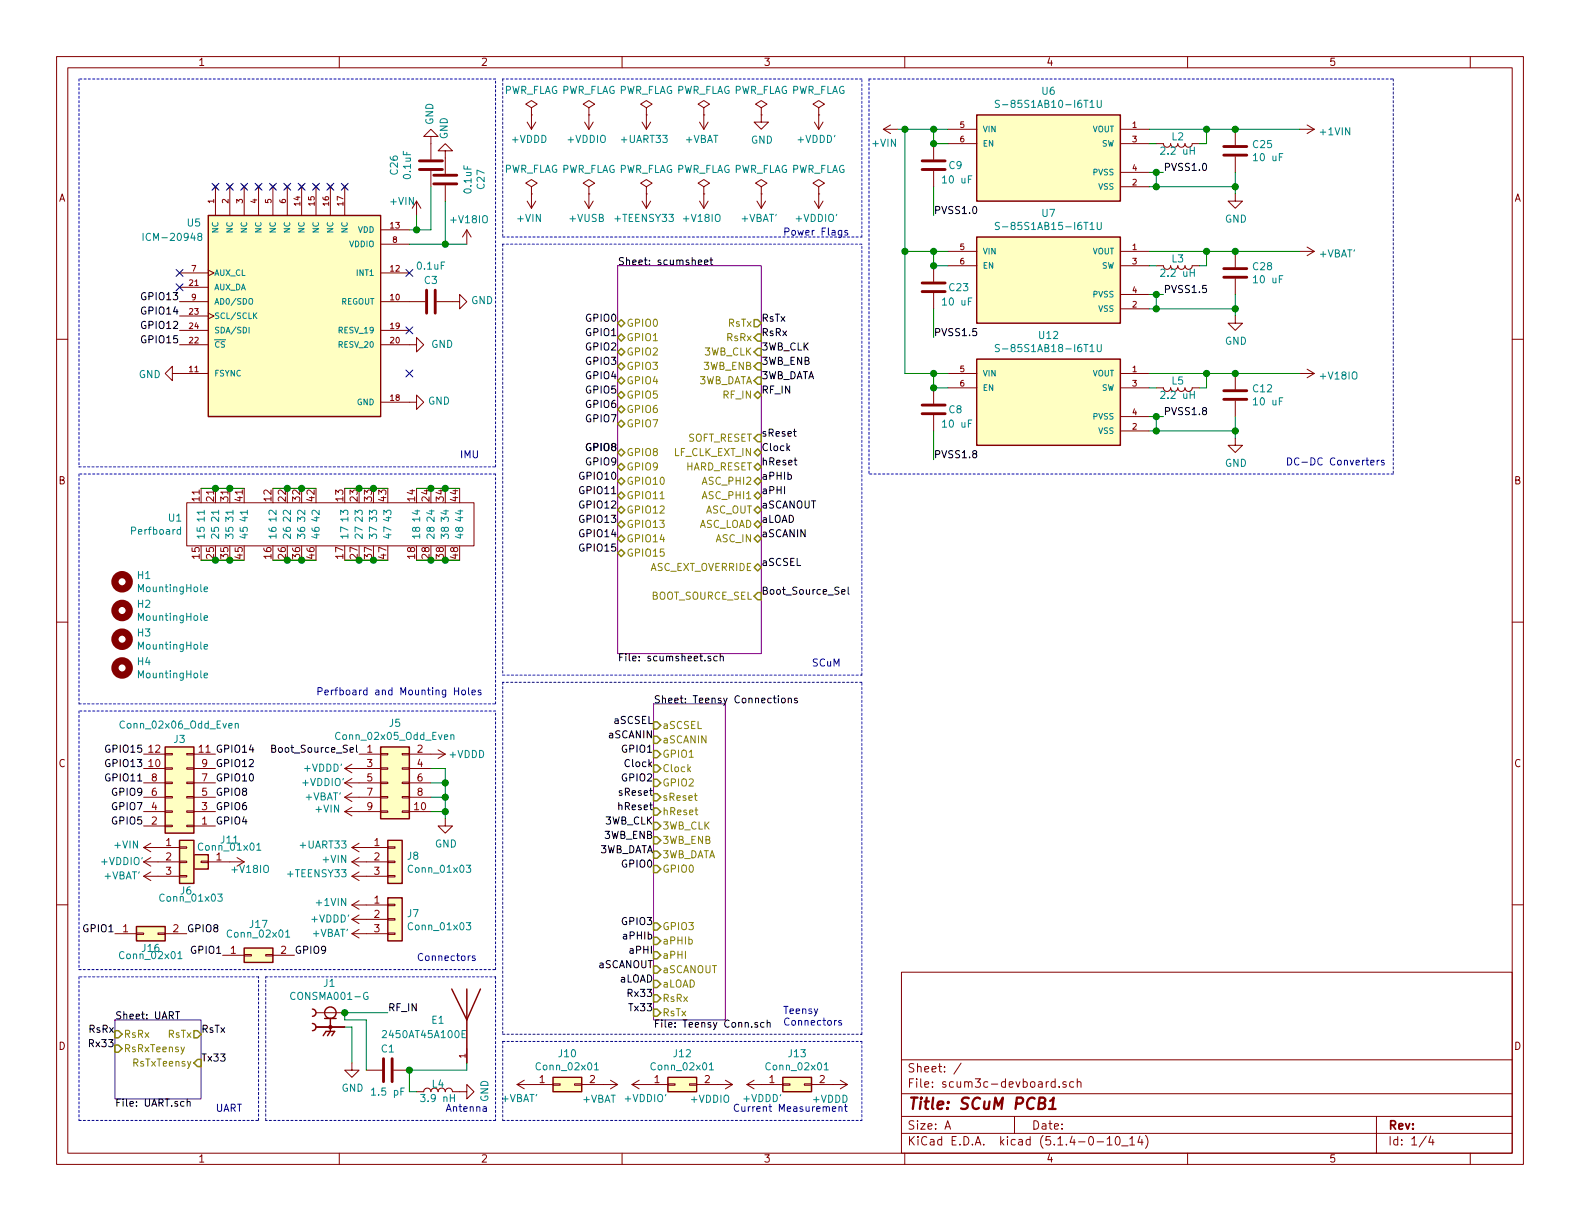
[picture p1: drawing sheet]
<svg xmlns="http://www.w3.org/2000/svg" width="279mm" height="216mm" viewBox="0 0 279 216" stroke-linecap="round" stroke-linejoin="round" font-family="sans-serif">
<defs><g id="words">
<text font-size="2.8" fill="#840000" x="160.4" y="196.2">Title: SCuM PCB1</text>
<g font-size="2.1" fill="#840000">
<text x="160.4" y="189.6">Sheet: /</text>
<text x="160.4" y="192.3">File: scum3c-devboard.sch</text>
<text x="160.4" y="202.5">KiCad E.D.A. kicad (5.1.4-0-10_14)</text>
<text x="160.4" y="199.7">Size: A</text>
<text x="182.4" y="199.7">Date:</text>
<text x="245.4" y="199.7">Rev:</text>
<text x="245.4" y="202.5">Id: 1/4</text>
</g>
<g font-size="1.8" fill="#840000">
<text x="35" y="11.6">1</text>
<text x="85" y="11.6">2</text>
<text x="135" y="11.6">3</text>
<text x="185" y="11.6">4</text>
<text x="235" y="11.6">5</text>
<text x="10.4" y="35.6">A</text>
<text x="267.8" y="35.6">A</text>
<text x="10.4" y="85.6">B</text>
<text x="35.3" y="88.6" transform="rotate(-90 35.3 88.6)">11</text>
<text x="37.8" y="88.6" transform="rotate(-90 37.8 88.6)">21</text>
<text x="40.4" y="88.6" transform="rotate(-90 40.4 88.6)">31</text>
<text x="42.9" y="88.6" transform="rotate(-90 42.9 88.6)">41</text>
<text x="48" y="88.6" transform="rotate(-90 48 88.6)">12</text>
<text x="50.5" y="88.6" transform="rotate(-90 50.5 88.6)">22</text>
<text x="53.1" y="88.6" transform="rotate(-90 53.1 88.6)">32</text>
<text x="55.6" y="88.6" transform="rotate(-90 55.6 88.6)">42</text>
<text x="60.7" y="88.6" transform="rotate(-90 60.7 88.6)">13</text>
<text x="63.2" y="88.6" transform="rotate(-90 63.2 88.6)">23</text>
<text x="65.8" y="88.6" transform="rotate(-90 65.8 88.6)">33</text>
<text x="68.3" y="88.6" transform="rotate(-90 68.3 88.6)">43</text>
<text x="73.4" y="88.6" transform="rotate(-90 73.4 88.6)">14</text>
<text x="75.9" y="88.6" transform="rotate(-90 75.9 88.6)">24</text>
<text x="78.5" y="88.6" transform="rotate(-90 78.5 88.6)">34</text>
<text x="81" y="88.6" transform="rotate(-90 81 88.6)">44</text>
<text x="267.8" y="85.6">B</text>
<text x="35.3" y="98.8" transform="rotate(-90 35.3 98.8)">15</text>
<text x="37.8" y="98.8" transform="rotate(-90 37.8 98.8)">25</text>
<text x="40.4" y="98.8" transform="rotate(-90 40.4 98.8)">35</text>
<text x="42.9" y="98.8" transform="rotate(-90 42.9 98.8)">45</text>
<text x="48" y="98.8" transform="rotate(-90 48 98.8)">16</text>
<text x="50.5" y="98.8" transform="rotate(-90 50.5 98.8)">26</text>
<text x="53.1" y="98.8" transform="rotate(-90 53.1 98.8)">36</text>
<text x="55.6" y="98.8" transform="rotate(-90 55.6 98.8)">46</text>
<text x="60.7" y="98.8" transform="rotate(-90 60.7 98.8)">17</text>
<text x="63.2" y="98.8" transform="rotate(-90 63.2 98.8)">27</text>
<text x="65.8" y="98.8" transform="rotate(-90 65.8 98.8)">37</text>
<text x="68.3" y="98.8" transform="rotate(-90 68.3 98.8)">47</text>
<text x="73.4" y="98.8" transform="rotate(-90 73.4 98.8)">18</text>
<text x="75.9" y="98.8" transform="rotate(-90 75.9 98.8)">28</text>
<text x="78.5" y="98.8" transform="rotate(-90 78.5 98.8)">38</text>
<text x="81" y="98.8" transform="rotate(-90 81 98.8)">48</text>
<text x="10.4" y="135.6">C</text>
<text x="26.3" y="135.6">10</text>
<text x="26.3" y="133.1">12</text>
<text x="35.7" y="135.6">9</text>
<text x="64.9" y="133.1">1</text>
<text x="64.9" y="135.6">3</text>
<text x="73.8" y="133.1">2</text>
<text x="73.8" y="135.6">4</text>
<text x="267.8" y="135.6">C</text>
<text x="26.8" y="143.3">4</text>
<text x="26.8" y="140.7">6</text>
<text x="26.8" y="138.2">8</text>
<text x="35.7" y="143.3">3</text>
<text x="35.7" y="140.7">5</text>
<text x="35.7" y="138.2">7</text>
<text x="64.9" y="138.2">5</text>
<text x="64.9" y="140.7">7</text>
<text x="64.9" y="143.3">9</text>
<text x="73.3" y="143.3">10</text>
<text x="73.8" y="138.2">6</text>
<text x="73.8" y="140.7">8</text>
<text x="26.8" y="145.8">2</text>
<text x="29.4" y="149.6">1</text>
<text x="35.7" y="145.8">1</text>
<text x="66.2" y="149.6">1</text>
<text x="29.4" y="152.1">2</text>
<text x="29.4" y="154.7">3</text>
<text x="38.3" y="152.1">1</text>
<text x="66.2" y="152.1">2</text>
<text x="66.2" y="154.7">3</text>
<text x="66.2" y="159.8">1</text>
<text x="21.7" y="164.8">1</text>
<text x="30.6" y="164.8">2</text>
<text x="66.2" y="162.3">2</text>
<text x="66.2" y="164.8">3</text>
<text x="40.8" y="168.7">1</text>
<text x="49.7" y="168.7">2</text>
<text x="10.4" y="185.6">D</text>
<text x="267.8" y="185.6">D</text>
<text x="95.4" y="191.5">1</text>
<text x="104.3" y="191.5">2</text>
<text x="115.7" y="191.5">1</text>
<text x="124.6" y="191.5">2</text>
<text x="136" y="191.5">1</text>
<text x="144.9" y="191.5">2</text>
<text x="35" y="205.5">1</text>
<text x="85" y="205.5">2</text>
<text x="135" y="205.5">3</text>
<text x="185" y="205.5">4</text>
<text x="235" y="205.5">5</text>
</g>
<g font-size="1.8" fill="#008484">
<text x="89" y="16.6">PWR_FLAG PWR_FLAG PWR_FLAG PWR_FLAG PWR_FLAG PWR_FLAG</text>
<text x="184.3" y="16.8">U6</text>
<text x="76.6" y="22.1" transform="rotate(-90 76.6 22.1)">GND</text>
<text x="177.5" y="19.1">S-85S1AB10-I6T1U</text>
<text x="233.6" y="23.9">+1VIN</text>
<text x="79.2" y="24.6" transform="rotate(-90 79.2 24.6)">GND</text>
<text x="90.6" y="25.3">+VDDD</text>
<text x="100.4" y="25.3">+VDDIO</text>
<text x="110" y="25.3">+UART33</text>
<text x="121.2" y="25.3">+VBAT</text>
<text x="132.8" y="25.4">GND</text>
<text x="141.1" y="25.3">+VDDD'</text>
<text x="154.4" y="26">+VIN</text>
<text x="167.8" y="29.9">C9</text>
<text x="205.6" y="27.4">2.2 uH</text>
<text x="207.3" y="24.8">L2</text>
<text x="221.6" y="26.2">C25</text>
<text x="221.9" y="28.5">10 uF</text>
<text x="70.4" y="30.8" transform="rotate(-90 70.4 30.8)">C26</text>
<text x="72.7" y="31.5" transform="rotate(-90 72.7 31.5)">0.1uF</text>
<text x="83.4" y="34.1" transform="rotate(-90 83.4 34.1)">0.1uF</text>
<text x="85.7" y="33.4" transform="rotate(-90 85.7 33.4)">C27</text>
<text x="89" y="30.6">PWR_FLAG PWR_FLAG PWR_FLAG PWR_FLAG PWR_FLAG PWR_FLAG</text>
<text x="166.9" y="32.4">10 uF</text>
<text x="33.2" y="40.1">U5</text>
<text x="69.1" y="36.2">+VIN</text>
<text x="79.9" y="39.5">+V18IO</text>
<text x="91.6" y="39.2">+VIN</text>
<text x="100.8" y="39.2">+VUSB</text>
<text x="108.9" y="39.2">+TEENSY33</text>
<text x="121.1" y="39.2">+V18IO</text>
<text x="131.1" y="39.2">+VBAT'</text>
<text x="140.8" y="39.2">+VDDIO'</text>
<text x="177.5" y="40.7">S-85S1AB15-I6T1U</text>
<text x="184.3" y="38.4">U7</text>
<text x="216.6" y="39.4">GND</text>
<text x="26.1" y="42.6">ICM-20948</text>
<text x="73.9" y="47.7">0.1uF</text>
<text x="207.3" y="46.4">L3</text>
<text x="221.6" y="47.8">C28</text>
<text x="233.4" y="45.5">+VBAT'</text>
<text x="75.1" y="50.2">C3</text>
<text x="83.3" y="53.8">GND</text>
<text x="167.9" y="51.5">C23</text>
<text x="205.6" y="48.9">2.2 uH</text>
<text x="221.9" y="50.1">10 uF</text>
<text x="166.9" y="54">10 uF</text>
<text x="183.8" y="59.9">U12</text>
<text x="76.3" y="61.5">GND</text>
<text x="177.5" y="62.3">S-85S1AB18-I6T1U</text>
<text x="216.6" y="61">GND</text>
<text x="24.5" y="66.9">GND</text>
<text x="75.7" y="71.6">GND</text>
<text x="205.6" y="70.5">2.2 uH</text>
<text x="207.3" y="68">L5</text>
<text x="221.6" y="69.4">C12</text>
<text x="221.9" y="71.7">10 uF</text>
<text x="233.7" y="67.1">+V18IO</text>
<text x="166.9" y="75.6">10 uF</text>
<text x="167.8" y="73.1">C8</text>
<text x="216.6" y="82.5">GND</text>
<text x="23.4" y="94.5">Perfboard</text>
<text x="29.8" y="92.2">U1</text>
<text x="36.2" y="95.5" transform="rotate(-90 36.2 95.5)">15</text>
<text x="36.2" y="91.9" transform="rotate(-90 36.2 91.9)">11</text>
<text x="38.7" y="95.5" transform="rotate(-90 38.7 95.5)">25</text>
<text x="38.7" y="91.9" transform="rotate(-90 38.7 91.9)">21</text>
<text x="41.3" y="95.5" transform="rotate(-90 41.3 95.5)">35</text>
<text x="41.3" y="91.9" transform="rotate(-90 41.3 91.9)">31</text>
<text x="43.8" y="95.5" transform="rotate(-90 43.8 95.5)">45</text>
<text x="43.8" y="91.9" transform="rotate(-90 43.8 91.9)">41</text>
<text x="48.9" y="95.5" transform="rotate(-90 48.9 95.5)">16</text>
<text x="48.9" y="91.9" transform="rotate(-90 48.9 91.9)">12</text>
<text x="51.4" y="95.5" transform="rotate(-90 51.4 95.5)">26</text>
<text x="51.4" y="91.9" transform="rotate(-90 51.4 91.9)">22</text>
<text x="54" y="95.5" transform="rotate(-90 54 95.5)">36</text>
<text x="54" y="91.9" transform="rotate(-90 54 91.9)">32</text>
<text x="56.5" y="95.5" transform="rotate(-90 56.5 95.5)">46</text>
<text x="56.5" y="91.9" transform="rotate(-90 56.5 91.9)">42</text>
<text x="61.6" y="95.5" transform="rotate(-90 61.6 95.5)">17</text>
<text x="61.6" y="91.9" transform="rotate(-90 61.6 91.9)">13</text>
<text x="64.1" y="95.5" transform="rotate(-90 64.1 95.5)">27</text>
<text x="64.1" y="91.9" transform="rotate(-90 64.1 91.9)">23</text>
<text x="66.7" y="95.5" transform="rotate(-90 66.7 95.5)">37</text>
<text x="66.7" y="91.9" transform="rotate(-90 66.7 91.9)">33</text>
<text x="69.2" y="95.5" transform="rotate(-90 69.2 95.5)">47</text>
<text x="69.2" y="91.9" transform="rotate(-90 69.2 91.9)">43</text>
<text x="74.3" y="95.5" transform="rotate(-90 74.3 95.5)">18</text>
<text x="74.3" y="91.9" transform="rotate(-90 74.3 91.9)">14</text>
<text x="76.8" y="95.5" transform="rotate(-90 76.8 95.5)">28</text>
<text x="76.8" y="91.9" transform="rotate(-90 76.8 91.9)">24</text>
<text x="79.4" y="95.5" transform="rotate(-90 79.4 95.5)">38</text>
<text x="79.4" y="91.9" transform="rotate(-90 79.4 91.9)">34</text>
<text x="81.9" y="95.5" transform="rotate(-90 81.9 95.5)">48</text>
<text x="81.9" y="91.9" transform="rotate(-90 81.9 91.9)">44</text>
<text x="24.4" y="107.5">H2</text>
<text x="24.4" y="102.4">H1</text>
<text x="24.7" y="104.7">MountingHole</text>
<text x="24.4" y="112.5">H3</text>
<text x="24.7" y="109.8">MountingHole</text>
<text x="24.4" y="117.6">H4</text>
<text x="24.7" y="114.9">MountingHole</text>
<text x="24.7" y="119.9">MountingHole</text>
<text x="21.7" y="128.8">Conn_02x06_Odd_Even</text>
<text x="30.8" y="131.4">J3</text>
<text x="59.8" y="130.8">Conn_02x05_Odd_Even</text>
<text x="68.9" y="128.5">J5</text>
<text x="53.9" y="136.4">+VDDD'</text>
<text x="79.5" y="134">+VDDD</text>
<text x="53.6" y="139">+VDDIO'</text>
<text x="54" y="141.5">+VBAT'</text>
<text x="55.9" y="143.7">+VIN</text>
<text x="39.1" y="149.1">J11</text>
<text x="76.9" y="149.9">GND</text>
<text x="18" y="153">+VDDIO'</text>
<text x="18.5" y="155.5">+VBAT'</text>
<text x="20.3" y="150">+VIN</text>
<text x="35.4" y="150.4">Conn_01x01</text>
<text x="41.2" y="154.4">+V18IO</text>
<text x="51" y="155.1">+TEENSY33</text>
<text x="53.2" y="150">+UART33</text>
<text x="57.2" y="152.6">+VIN</text>
<text x="72.1" y="152">J8</text>
<text x="72.5" y="154.3">Conn_01x03</text>
<text x="28.6" y="159.4">Conn_01x03</text>
<text x="32" y="158.2">J6</text>
<text x="56.1" y="160.2">+1VIN</text>
<text x="40.5" y="165.8">Conn_02x01</text>
<text x="44.2" y="164.1">J17</text>
<text x="55.2" y="163.1">+VDDD'</text>
<text x="55.3" y="165.7">+VBAT'</text>
<text x="72.1" y="162.2">J7</text>
<text x="72.5" y="164.5">Conn_01x03</text>
<text x="21.5" y="169.6">Conn_02x01</text>
<text x="25.2" y="168.3">J16</text>
<text x="51.9" y="176.8">CONSMA001-G</text>
<text x="57.3" y="174.5">J1</text>
<text x="68.1" y="183.6">2450AT45A100E</text>
<text x="76.4" y="181">E1</text>
<text x="67.5" y="186.1">C1</text>
<text x="95.1" y="189.3">Conn_02x01</text>
<text x="98.9" y="186.9">J10</text>
<text x="115.4" y="189.3">Conn_02x01</text>
<text x="119.2" y="186.9">J12</text>
<text x="135.8" y="189.3">Conn_02x01</text>
<text x="139.5" y="186.9">J13</text>
<text x="60.4" y="193">GND</text>
<text x="66" y="193.7">1.5 pF</text>
<text x="74.8" y="194.9">3.9 nH</text>
<text x="76.5" y="192.3">L4</text>
<text x="86.4" y="194.9" transform="rotate(-90 86.4 194.9)">GND</text>
<text x="88.7" y="194.9">+VBAT'</text>
<text x="103" y="195">+VBAT</text>
<text x="110.6" y="194.9">+VDDIO'</text>
<text x="122.3" y="195">+VDDIO</text>
<text x="131.6" y="194.9">+VDDD'</text>
<text x="143.8" y="195">+VDDD</text>
</g>
<g font-size="1.8">
<text x="205.7" y="30.2">PVSS1.0</text>
<text x="165.1" y="37.8">PVSS1.0</text>
<text x="109.2" y="46.9">Sheet: scumsheet</text>
<text x="25.3" y="53.1">GPIO13</text>
<text x="205.7" y="51.8">PVSS1.5</text>
<text x="25.3" y="55.6">GPIO14</text>
<text x="25.3" y="58.2">GPIO12</text>
<text x="103.8" y="56.9">GPIO0</text>
<text x="103.8" y="59.4">GPIO1</text>
<text x="134.6" y="59.4">RsRx</text>
<text x="134.6" y="56.9">RsTx</text>
<text x="165.1" y="59.4">PVSS1.5</text>
<text x="25.3" y="60.7">GPIO15</text>
<text x="103.8" y="62">GPIO2</text>
<text x="103.8" y="64.5">GPIO3</text>
<text x="134.6" y="62">3WB_CLK</text>
<text x="134.6" y="64.5">3WB_ENB</text>
<text x="103.8" y="67.1">GPIO4</text>
<text x="103.8" y="69.6">GPIO5</text>
<text x="134.6" y="69.6">RF_IN</text>
<text x="134.6" y="67.1">3WB_DATA</text>
<text x="103.8" y="72.1">GPIO6</text>
<text x="103.8" y="74.7">GPIO7</text>
<text x="134.6" y="77.2">sReset</text>
<text x="205.7" y="73.4">PVSS1.8</text>
<text x="103.8" y="79.8">GPIO8</text>
<text x="103.8" y="82.3">GPIO9</text>
<text x="134.6" y="82.3">hReset</text>
<text x="134.6" y="79.8">Clock</text>
<text x="165.1" y="81">PVSS1.8</text>
<text x="102.8" y="84.8">GPIO10</text>
<text x="102.8" y="87.4">GPIO11</text>
<text x="102.8" y="89.9">GPIO12</text>
<text x="134.6" y="89.9">aSCANOUT</text>
<text x="134.6" y="87.4">aPHI</text>
<text x="134.6" y="84.8">aPHIb</text>
<text x="102.8" y="92.5">GPIO13</text>
<text x="102.8" y="95">GPIO14</text>
<text x="134.6" y="95">aSCANIN</text>
<text x="134.6" y="92.5">aLOAD</text>
<text x="102.8" y="97.5">GPIO15</text>
<text x="134.6" y="100.1">aSCSEL</text>
<text x="134.6" y="105.2">Boot_Source_Sel</text>
<text x="109.2" y="116.9">File: scumsheet.sch</text>
<text x="115.6" y="124.4">Sheet: Teensy Connections</text>
<text x="107.8" y="130.6">aSCANIN</text>
<text x="108.7" y="128">aSCSEL</text>
<text x="19" y="135.6">GPIO13</text>
<text x="19" y="133.1">GPIO15</text>
<text x="35.2" y="133.1">11 GPIO14</text>
<text x="38.1" y="135.6">GPIO12</text>
<text x="48.8" y="133.1">Boot_Source_Sel</text>
<text x="110.2" y="133.1">GPIO1</text>
<text x="110.7" y="135.6">Clock</text>
<text x="19" y="138.2">GPIO11</text>
<text x="20" y="140.7">GPIO9</text>
<text x="20" y="143.3">GPIO7</text>
<text x="38.1" y="138.2">GPIO10</text>
<text x="38.1" y="143.3">GPIO6</text>
<text x="38.1" y="140.7">GPIO8</text>
<text x="109.7" y="143.3">hReset</text>
<text x="109.8" y="140.7">sReset</text>
<text x="110.2" y="138.2">GPIO2</text>
<text x="20" y="145.8">GPIO5</text>
<text x="38.1" y="145.8">GPIO4</text>
<text x="106.9" y="148.3">3WB_ENB</text>
<text x="107" y="145.8">3WB_CLK</text>
<text x="105.7" y="150.9">3WB_DATA</text>
<text x="110.2" y="153.4">GPIO0</text>
<text x="14.9" y="164.8">GPIO1</text>
<text x="33" y="164.8">GPIO8</text>
<text x="110.2" y="163.6">GPIO3</text>
<text x="110.6" y="166.1">aPHIb</text>
<text x="34" y="168.7">GPIO1</text>
<text x="52.1" y="168.7">GPIO9</text>
<text x="105.8" y="171.2">aSCANOUT</text>
<text x="109.6" y="173.7">aLOAD</text>
<text x="111.6" y="168.7">aPHI</text>
<text x="68.6" y="178.8">RF_IN</text>
<text x="111.4" y="176.3">Rx33</text>
<text x="111.5" y="178.8">Tx33</text>
<text x="15.8" y="182.6">RsRx</text>
<text x="16.1" y="185.2">Rx33</text>
<text x="20.3" y="180.2">Sheet: UART</text>
<text x="35.6" y="182.6">RsTx</text>
<text x="115.6" y="181.7">File: Teensy Conn.sch</text>
<text x="35.6" y="187.7">Tx33</text>
<text x="20.3" y="195.7">File: UART.sch</text>
</g>
<g font-size="1.8" fill="#0000c2">
<text x="138.4" y="41.7">Power Flags</text>
<text x="81.3" y="81">IMU</text>
<text x="227.3" y="82.3">DC-DC Converters</text>
<text x="143.5" y="117.9">SCuM</text>
<text x="55.9" y="122.9">Perfboard and Mounting Holes</text>
<text x="73.7" y="169.9">Connectors</text>
<text x="138.4" y="179.3">Teensy</text>
<text x="138.4" y="181.4">Connectors</text>
<text x="38.1" y="196.6">UART</text>
<text x="78.7" y="196.6">Antenna</text>
<text x="129.5" y="196.6">Current Measurement</text>
</g>
<g font-size="1.8" fill="#848400">
<text x="110.7" y="57.8">GPIO0</text>
<text x="128.8" y="57.8">RsTx</text>
<text x="110.7" y="60.3">GPIO1</text>
<text x="110.7" y="62.9">GPIO2</text>
<text x="110.7" y="65.4">GPIO3</text>
<text x="124.5" y="65.4">3WB_ENB</text>
<text x="124.5" y="62.9">3WB_CLK</text>
<text x="128.6" y="60.3">RsRx</text>
<text x="110.7" y="67.9">GPIO4</text>
<text x="110.7" y="70.5">GPIO5</text>
<text x="123.3" y="67.9">3WB_DATA</text>
<text x="128" y="70.5">RF_IN</text>
<text x="110.7" y="73">GPIO6</text>
<text x="110.7" y="75.6">GPIO7</text>
<text x="110.7" y="80.6">GPIO8</text>
<text x="110.7" y="83.2">GPIO9</text>
<text x="119.2" y="80.6">LF_CLK_EXT_IN</text>
<text x="121.1" y="83.2">HARD_RESET</text>
<text x="121.5" y="78.1">SOFT_RESET</text>
<text x="110.7" y="85.7">GPIO10</text>
<text x="110.7" y="88.3">GPIO11</text>
<text x="124.4" y="85.7">ASC_PHI2</text>
<text x="124.4" y="88.3">ASC_PHI1</text>
<text x="110.7" y="90.8">GPIO12</text>
<text x="110.7" y="93.3">GPIO13</text>
<text x="110.7" y="95.9">GPIO14</text>
<text x="123.4" y="93.3">ASC_LOAD</text>
<text x="124.6" y="90.8">ASC_OUT</text>
<text x="126.6" y="95.9">ASC_IN</text>
<text x="110.7" y="98.4">GPIO15</text>
<text x="114.7" y="101">ASC_EXT_OVERRIDE</text>
<text x="115" y="106">BOOT_SOURCE_SEL</text>
<text x="117.1" y="131.4">aSCANIN</text>
<text x="117.1" y="128.9">aSCSEL</text>
<text x="117.1" y="134">GPIO1</text>
<text x="117.1" y="136.5">Clock</text>
<text x="117.1" y="139.1">GPIO2</text>
<text x="117.1" y="141.6">sReset</text>
<text x="117.1" y="144.1">hReset</text>
<text x="117.1" y="146.7">3WB_CLK</text>
<text x="117.1" y="149.2">3WB_ENB</text>
<text x="117.1" y="151.8">3WB_DATA</text>
<text x="117.1" y="154.3">GPIO0</text>
<text x="117.1" y="164.5">GPIO3</text>
<text x="117.1" y="167">aPHIb</text>
<text x="117.1" y="169.5">aPHI</text>
<text x="117.1" y="172.1">aSCANOUT</text>
<text x="117.1" y="174.6">aLOAD</text>
<text x="117.1" y="177.2">RsRx</text>
<text x="117.1" y="179.7">RsTx</text>
<text x="21.8" y="183.5">RsRx</text>
<text x="29.7" y="183.5">RsTx</text>
<text x="21.8" y="186.1">RsRxTeensy</text>
<text x="23.6" y="188.6">RsTxTeensy</text>
</g>
<g font-size="1.4" fill="#840000">
<text x="169.8" y="22.6">5</text>
<text x="200.3" y="22.6">1</text>
<text x="169.8" y="25.1">6</text>
<text x="200.3" y="25.1">3</text>
<text x="37.8" y="35.9" transform="rotate(-90 37.8 35.9)">1</text>
<text x="40.4" y="35.9" transform="rotate(-90 40.4 35.9)">2</text>
<text x="42.9" y="35.9" transform="rotate(-90 42.9 35.9)">3</text>
<text x="45.5" y="35.9" transform="rotate(-90 45.5 35.9)">4</text>
<text x="48" y="35.9" transform="rotate(-90 48 35.9)">5</text>
<text x="50.5" y="35.9" transform="rotate(-90 50.5 35.9)">6</text>
<text x="200.3" y="32.8">2</text>
<text x="200.3" y="30.2">4</text>
<text x="53.1" y="36.3" transform="rotate(-90 53.1 36.3)">14</text>
<text x="55.6" y="36.3" transform="rotate(-90 55.6 36.3)">15</text>
<text x="58.2" y="36.3" transform="rotate(-90 58.2 36.3)">16</text>
<text x="60.7" y="36.3" transform="rotate(-90 60.7 36.3)">17</text>
<text x="69.1" y="40.4">13</text>
<text x="69.5" y="42.9">8</text>
<text x="169.8" y="44.2">5</text>
<text x="169.8" y="46.7">6</text>
<text x="200.3" y="44.2">1</text>
<text x="200.3" y="46.7">3</text>
<text x="33.5" y="50.5">21</text>
<text x="33.9" y="48">7</text>
<text x="33.9" y="53.1">9</text>
<text x="69.1" y="53.1">10</text>
<text x="69.1" y="48">12</text>
<text x="200.3" y="51.8">4</text>
<text x="33.5" y="55.6">23</text>
<text x="33.5" y="58.2">24</text>
<text x="69.1" y="58.2">19</text>
<text x="200.3" y="54.4">2</text>
<text x="33.5" y="65.8">11</text>
<text x="33.5" y="60.7">22</text>
<text x="69.1" y="60.7">20</text>
<text x="169.8" y="65.8">5</text>
<text x="200.3" y="65.8">1</text>
<text x="69.1" y="70.9">18</text>
<text x="169.8" y="68.3">6</text>
<text x="200.3" y="68.3">3</text>
<text x="200.3" y="75.9">2</text>
<text x="200.3" y="73.4">4</text>
<text x="82.3" y="187.1" transform="rotate(-90 82.3 187.1)">1</text>
</g>
<g font-size="1.4" fill="#008484">
<text x="173.7" y="23.4">VIN</text>
<text x="193.2" y="23.4">VOUT</text>
<text x="173.7" y="25.9">EN</text>
<text x="194.8" y="25.9">SW</text>
<text x="193.3" y="31">PVSS</text>
<text x="194.3" y="33.5">VSS</text>
<text x="38.6" y="41.1" transform="rotate(-90 38.6 41.1)">NC</text>
<text x="41.1" y="41.1" transform="rotate(-90 41.1 41.1)">NC</text>
<text x="43.7" y="41.1" transform="rotate(-90 43.7 41.1)">NC</text>
<text x="46.2" y="41.1" transform="rotate(-90 46.2 41.1)">NC</text>
<text x="48.8" y="41.1" transform="rotate(-90 48.8 41.1)">NC</text>
<text x="51.3" y="41.1" transform="rotate(-90 51.3 41.1)">NC</text>
<text x="53.8" y="41.1" transform="rotate(-90 53.8 41.1)">NC</text>
<text x="56.4" y="41.1" transform="rotate(-90 56.4 41.1)">NC</text>
<text x="58.9" y="41.1" transform="rotate(-90 58.9 41.1)">NC</text>
<text x="61.5" y="41.1" transform="rotate(-90 61.5 41.1)">NC</text>
<text x="63.3" y="41.1">VDD</text>
<text x="61.8" y="43.7">VDDIO</text>
<text x="173.7" y="45">VIN</text>
<text x="173.7" y="47.5">EN</text>
<text x="193.2" y="45">VOUT</text>
<text x="194.8" y="47.5">SW</text>
<text x="37.8" y="51.3">AUX_DA</text>
<text x="37.8" y="48.8">AUX_CL</text>
<text x="37.8" y="53.8">AD0/SDO</text>
<text x="60.2" y="53.8">REGOUT</text>
<text x="63.2" y="48.8">INT1</text>
<text x="193.3" y="52.6">PVSS</text>
<text x="37.8" y="56.4">SCL/SCLK</text>
<text x="37.8" y="58.9">SDA/SDI</text>
<text x="60.1" y="58.9">RESV_19</text>
<text x="194.3" y="55.1">VSS</text>
<text x="37.8" y="61.5">CS</text>
<text x="60.1" y="61.5">RESV_20</text>
<text x="37.8" y="66.5">FSYNC</text>
<text x="63.1" y="71.6">GND</text>
<text x="173.7" y="66.5">VIN</text>
<text x="173.7" y="69.1">EN</text>
<text x="193.2" y="66.5">VOUT</text>
<text x="194.8" y="69.1">SW</text>
<text x="193.3" y="74.2">PVSS</text>
<text x="194.3" y="76.7">VSS</text>
</g>
</g></defs>
<g fill="none" stroke="#840000" stroke-width=".18">
<path d="M10 10h259.4v195.9h-259.4zM12 12h255.4v191.9h-255.4zM60 10v2M94 19.1l1-.7-1-.6-1 .6 1 .7v1.2M104.1 19.1l1.1-.7-1.1-.6-1 .6 1 .7v1.2M110 10v2M114.3 19.1l1-.7-1-.6-1 .6 1 .7v1.2M124.5 19.1l1-.7-1-.6-1.1 .6 1.1 .7v1.2M134.6 19.1l1-.7-1-.6-1 .6 1 .7v1.2M144.8 19.1l1-.7-1-.6-1 .6 1 .7v1.2M160 10v2M210 10v2"/>
<path d="M260 10v2M37.7 32.6l.8 .8M38.1 33v5.1M38.5 32.6l-.8 .8M40.3 32.6l.7 .8M40.6 33v5.1M41 32.6l-.7 .8M42.8 32.6l.8 .8M43.2 33v5.1M43.6 32.6l-.8 .8M45.3 32.6l.8 .8M45.7 33v5.1"/>
<path d="M46.1 32.6l-.8 .8M47.9 32.6l.7 .8M48.3 33v5.1M48.6 32.6l-.7 .8M50.4 32.6l.8 .8M50.8 33v5.1M51.2 32.6l-.8 .8M53 32.6l.7 .8M53.3 33v5.1M53.7 32.6l-.7 .8M55.5 32.6l.8 .8M55.9 33v5.1"/>
<path d="M56.3 32.6l-.8 .8M58 32.6l.8 .8M58.4 33v5.1M58.8 32.6l-.8 .8M60.6 32.6l.7 .8M61 33v5.1M61.3 32.6l-.7 .8M73.7 35.6l-.8 1.2M73.7 35.6v2.5M73.7 35.6l.7 1.2M76.2 24.1h1.3l-1.3-1.2-1.3 1.2h1.3v4.1M76.2 30.2v2.8"/>
<path d="M78.7 26.7h1.3l-1.3-1.3-1.2 1.3h1.2v4M78.7 32.8v2.8M93.2 21.6l.8 1.3M93.2 35.6l.8 1.2M94 20.3h.1M94 33l1-.6-1-.6-1 .6 1 .6v1.3M94 34.3h.1M94 20.3v2.6M94 34.3v2.5M94.7 21.6l-.7 1.3M94.7 35.6l-.7 1.2M103.4 21.6l.7 1.3"/>
<path d="M103.4 35.6l.7 1.2M104.1 20.3h.1M104.1 33l1.1-.6-1.1-.6-1 .6 1 .6v1.3M104.1 34.3h.1M104.1 20.3v2.6M104.1 34.3v2.5M104.9 21.6l-.8 1.3M104.9 35.6l-.8 1.2M113.5 21.6l.8 1.3M113.5 35.6l.8 1.2M114.3 20.3h.1M114.3 33l1-.6-1-.6-1 .6 1 .6v1.3"/>
<path d="M114.3 34.3h.1M114.3 20.3v2.6M114.3 34.3v2.5M115.1 21.6l-.8 1.3M115.1 35.6l-.8 1.2M123.7 21.6l.8 1.3M123.7 35.6l.8 1.2M124.5 20.3h.1M124.5 33l1-.6-1-.6-1.1 .6 1.1 .6v1.3M124.5 34.3h.1M124.5 20.3v2.6M124.5 34.3v2.5"/>
<path d="M125.2 21.6l-.7 1.3M125.2 35.6l-.7 1.2M133.9 35.6l.7 1.2M134.6 33l1-.6-1-.6-1 .6 1 .6v1.3M134.6 34.3h.1M134.6 20.3h.1M134.6 20.3v1.3h1.3l-1.3 1.3-1.3-1.3h1.3M134.6 34.3v2.5M135.4 35.6l-.8 1.2M144 35.6l.8 1.2M144 21.6l.8 1.3M144.8 33l1-.6-1-.6-1 .6 1 .6v1.3"/>
<path d="M144.8 34.3h.1M144.8 20.3h.1M144.8 20.3v2.6M144.8 34.3v2.5M145.5 35.6l-.7 1.2M145.5 21.6l-.7 1.3M156.2 22.9h2.5M156.2 22.9l1.3 .7M157.5 22.1l-1.3 .8M165.1 25.4v2.8M165.1 30.2v2.8M167.6 22.9h5.1"/>
<path d="M167.6 25.4h5.1M198.1 22.9h5.1M198.1 33h5.1M198.1 25.4h5.1M198.1 30.5h5.1M204.5 25.4h1.2a.63 .63 0 0 0 .7 .6 .63 .63 0 0 0 .6-.6 .63 .63 0 0 0 .6 .6 .63 .63 0 0 0 .7-.6 .63 .63 0 0 0 .6 .6 .63 .63 0 0 0 .6-.6 .63 .63 0 0 0 .7 .6 .63 .63 0 0 0 .6-.6h1.3M218.4 34.3v1.3h1.3l-1.3 1.2-1.2-1.2h1.2M218.4 22.9v2.8M218.4 27.7v2.8M229.9 22.9h2.5M231.1 22.1l1.3 .8M232.4 22.9l-1.3 .7"/>
<path d="M10 60h2M31.7 53.3h5.1M31.7 48.3h5.1M31.7 58.4h5.1M31.7 50.8h5.1M31.7 55.9h5.1M36.8 55.4l1 .5-1 .5M36.8 47.8l1 .5-1 .5M67.3 53.3h7.9M67.3 48.3h5.1M67.3 40.6h5.1M67.3 58.4h5.1"/>
<path d="M67.3 43.2h5.1M77.2 53.3h4.1v-1.2l1.2 1.2-1.2 1.3v-1.3M82.5 40.6v2.6M82.5 40.6l-.7 1.3M82.5 40.6l.8 1.3M165.1 47v2.8M165.1 51.8v2.8M167.6 47h5.1M167.6 44.5h5.1M198.1 47h5.1M198.1 44.5h5.1M198.1 54.6h5.1"/>
<path d="M198.1 52.1h5.1M204.5 47h1.2a.63 .63 0 0 0 .7 .6 .63 .63 0 0 0 .6-.6 .63 .63 0 0 0 .6 .6 .63 .63 0 0 0 .7-.6 .63 .63 0 0 0 .6 .6 .63 .63 0 0 0 .6-.6 .63 .63 0 0 0 .7 .6 .63 .63 0 0 0 .6-.6h1.3M218.4 55.9v1.3h1.3l-1.3 1.2-1.2-1.2h1.2M218.4 44.5v2.7M218.4 49.3v2.8M229.9 44.5h2.5M231.1 43.7l1.3 .8M232.4 44.5l-1.3 .7M267.4 60h2M30.5 66v-1.2l-1.3 1.2 1.3 1.3v-1.3h6.3M31.7 61h5.1M67.3 61h6.4v-1.3l1.2 1.3-1.2 1.2v-1.2"/>
<path d="M67.3 71.1h6.4v-1.2l1.2 1.2-1.2 1.3v-1.3M165.1 68.6v2.8M165.1 73.4v2.8M167.6 66h5.1M167.6 68.6h5.1M198.1 66h5.1M198.1 76.2h5.1M198.1 68.6h5.1M198.1 73.7h5.1M204.5 68.6h1.2a.63 .63 0 0 0 .7 .6 .63 .63 0 0 0 .6-.6 .63 .63 0 0 0 .6 .6 .63 .63 0 0 0 .7-.6 .63 .63 0 0 0 .6 .6 .63 .63 0 0 0 .6-.6 .63 .63 0 0 0 .7 .6 .63 .63 0 0 0 .6-.6h1.3M218.4 77.5v1.2h1.3l-1.3 1.3-1.2-1.3h1.2M218.4 66v2.8"/>
<path d="M218.4 70.9v2.8M229.9 66h2.5M231.1 65.3l1.3 .7M232.4 66l-1.3 .8M33 88.9h50.8v7.6h-50.8zM35.6 86.4h7.6M35.6 99.1h7.6M48.3 99.1h7.6M48.3 86.4h7.6M61 86.4h2.5zM61 99.1h2.5zM63.5 99.1h2.5z"/>
<path d="M63.5 86.4h2.5zM66 99.1h2.6zM66 86.4h2.6zM73.7 99.1h2.5zM73.7 86.4h2.5zM76.2 99.1h2.5zM76.2 86.4h2.5zM78.7 99.1h2.6zM78.7 86.4h2.6zM10 110h2M267.4 110h2M25.4 135.9h3.8"/>
<path d="M25.4 133.4h3.8M25.4 138.4h3.8M29.2 135.8h1.3v.2h-1.3zM29.2 133.2h1.3v.3h-1.3zM29.2 138.3h1.3v.3h-1.3zM33 135.8h1.3v.2h-1.3zM33 133.2h1.3v.3h-1.3zM33 138.3h1.3v.3h-1.3zM34.3 135.9h3.8M34.3 133.4h3.8M34.3 138.4h3.8M61 135.9h6.3"/>
<path d="M61 138.4h6.3M61 138.4l1.2 .8M61 135.9l1.2 .8M62.2 137.7l-1.2 .7M62.2 135.1l-1.2 .8M63.5 133.4h3.8M67.3 135.8h1.3v.2h-1.3zM67.3 133.2h1.3v.3h-1.3zM67.3 138.3h1.3v.3h-1.3zM71.1 135.8h1.3v.2h-1.3zM71.1 133.2h1.3v.3h-1.3zM71.1 138.3h1.3v.3h-1.3z"/>
<path d="M72.4 135.9h3.8M72.4 133.4h6.3M72.4 138.4h3.8M77.5 132.6l1.2 .8M78.7 133.4l-1.2 .7M10 160h2M25.4 146.1h3.8M25.4 143.5h3.8M25.4 141h3.8M25.4 152.4l1.3 .8M25.4 152.4h6.3M25.4 154.9h6.3"/>
<path d="M25.4 149.9h6.3M25.4 149.9l1.3 .7M25.4 154.9l1.3 .8M26.7 151.6l-1.3 .8M26.7 149.1l-1.3 .8M26.7 154.2l-1.3 .7M29.2 143.4h1.3v.2h-1.3zM29.2 145.9h1.3v.3h-1.3zM29.2 140.8h1.3v.3h-1.3zM31.7 154.8h1.3v.3h-1.3zM31.7 149.7h1.3v.3h-1.3zM31.7 152.3h1.3v.2h-1.3z"/>
<path d="M33 143.4h1.3v.2h-1.3zM33 145.9h1.3v.3h-1.3zM33 140.8h1.3v.3h-1.3zM34.3 146.1h3.8M34.3 143.5h3.8M34.3 141h3.8M35.6 152.3h1.2v.2h-1.2zM36.8 152.4h6.4M41.9 151.6l1.3 .8M43.2 152.4l-1.3 .8M61 143.5h6.3M61 141h6.3"/>
<path d="M61 143.5l1.2 .8M61 141l1.2 .7M62.2 142.7l-1.2 .8M62.2 152.4h6.4M62.2 154.9l1.3 .8M62.2 154.9h6.4M62.2 149.9l1.3 .7M62.2 149.9h6.4M62.2 152.4l1.3 .8M62.2 140.2l-1.2 .8M63.5 159.3l-1.3 .7M63.5 154.2l-1.3 .7"/>
<path d="M63.5 149.1l-1.3 .8M63.5 151.6l-1.3 .8M67.3 143.4h1.3v.2h-1.3zM67.3 140.8h1.3v.3h-1.3zM68.6 154.8h1.2v.3h-1.2zM68.6 149.7h1.2v.3h-1.2zM68.6 152.3h1.2v.2h-1.2zM68.6 159.9h1.2v.2h-1.2zM71.1 143.4h1.3v.2h-1.3zM71.1 140.8h1.3v.3h-1.3zM72.4 143.5h3.8M72.4 141h3.8"/>
<path d="M78.7 144.8v1.3h1.3l-1.3 1.2-1.2-1.2h1.2M267.4 160h2M20.3 165.1h3.8M24.1 165h1.3v.2h-1.3zM27.9 165h1.3v.2h-1.3zM29.2 165.1h3.8M39.4 168.9h3.8M43.2 168.8h1.2v.2h-1.2zM47 168.8h1.3v.2h-1.3zM48.3 168.9h3.8M55.9 179.1h5.1M62.2 165.1h6.4"/>
<path d="M62.2 160l1.3 .8M62.2 160h6.4M62.2 162.6h6.4M62.2 162.6l1.3 .7M62.2 165.1l1.3 .8M63.5 161.8l-1.3 .8M63.5 164.3l-1.3 .8M68.6 165h1.2v.2h-1.2zM68.6 162.4h1.2v.3h-1.2zM159.4 171.9h108v32h-108zM55.9 181.6h5.1M62.2 188v1.2h1.3l-1.3 1.3-1.2-1.3h1.2"/>
<path d="M64.8 189.2h2.8M69.6 189.2h2.8M73.7 193h1.2a.63 .63 0 0 1 .7-.6 .63 .63 0 0 1 .6 .6 .63 .63 0 0 1 .6-.6 .63 .63 0 0 1 .7 .6 .63 .63 0 0 1 .6-.6 .63 .63 0 0 1 .6 .6 .63 .63 0 0 1 .7-.6 .63 .63 0 0 1 .6 .6h2.5v-1.2l1.3 1.2-1.3 1.3v-1.3M82.5 185.4v2.6M91.4 191.8h6.4M91.4 191.8l1.3 .7M92.7 191l-1.3 .8M97.8 191.6h1.3v.3h-1.3zM101.6 191.6h1.3v.3h-1.3zM102.9 191.8h6.3M107.9 191l1.3 .8M109.2 191.8l-1.3 .7"/>
<path d="M111.8 191.8h6.3M111.8 191.8l1.2 .7M113 191l-1.2 .8M118.1 191.6h1.3v.3h-1.3zM121.9 191.6h1.3v.3h-1.3zM123.2 191.8h6.3M128.3 191l1.2 .8M129.5 191.8l-1.2 .7M132.1 191.8h6.3M132.1 191.8l1.2 .7M133.3 191l-1.2 .8M138.4 191.6h1.3v.3h-1.3z"/>
<path d="M142.2 191.6h1.3v.3h-1.3zM143.5 191.8h6.4M148.6 191l1.3 .8M149.9 191.8l-1.3 .7M159.4 197.4h108M159.4 193.4h108M159.4 187.4h108M167.1 199.7l.5-1.5 .5 1.5M167.2 199.2h.8M170 188l-1.3 1.9M179.4 197.4v3M186.6 191.3h-.4l-.3 .2 .1 .7h.6"/>
<path d="M186.6 190.8v1.5M187.3 192.1v.2M188.5 191.3a.37 .37 0 0 0-.6 .2l.1 .2 .5 .1 .1 .2-.2 .3-.5-.1M189.9 191.3h-.5l-.2 .2v.6l.2 .2 .5-.1M190.5 191.4l.1-.1a.37 .37 0 0 1 .6 .2v.8M190.5 190.8v1.5M243.4 197.4v6.5M60 203.9v2M110 203.9v2M159.4 200.4h108M160 203.9v2M194 201.9h1.1"/>
<path d="M195.8 201.4l.4-.4v1.5M195.8 202.5h.8M197.4 201.1l.3-.1a.94 .94 0 0 1 0 1.5 .79 .79 0 0 1-.3-1.4zM198.3 202.6h1.2M199.8 201.4l.4-.4v1.5M199.8 202.5h.8M201.6 200.9l-.4 1.1h.9M201.9 201.5v1M202.6 200.8a1.71 1.71 0 0 1 0 2.2M210 203.9v2M252.2 200.9l-1.2 1.9M253 200.9l-.3 1.1h.9"/>
<path d="M253.4 201.5v1M260 203.9v2"/>
</g>
<path d="M185.5 196.1h1.2M185.7 194.7l.6-.6-.2 2" fill="none" stroke="#840000" stroke-width=".41"/>
<path d="M109.2 47h25.4v68.6h-25.4zM115.6 124.5h12.7v55.8h-12.7zM20.3 180.3h15.3v14h-15.3z" fill="none" stroke="#840084" stroke-width=".18"/>
<g fill="none" stroke="#000" stroke-width=".18">
<path d="M123.5 46.4l.6-.1-.1-.3h-.3l-.2 .2v.6h.5M124.6 46.4l.6-.1-.1-.3h-.3l-.2 .2v.6h.5M125.6 46h.4M125.7 45.5v1.1l.3 .2M140.3 76.3h.5M140.5 75.9v1.1l.3 .1M140.4 81.4h.5M140.6 80.9v1.1l.3 .2M125.7 116.1l-.3-.1-.2 .2v.2l.5 .1v.3h-.5M126.8 116.1l-.3-.1-.3 .3 .1 .5h.5M127.4 116.2l.2-.2 .2 .1 .1 .8M127.4 115.6v1.3"/>
<path d="M148.8 104.6l.6-.1v-.2l-.4-.1-.2 .2 .1 .6h.5M150 103.8v1.1l.2 .2M48.1 132.4l.5-.1 .1-.2v-.2l-.6-.2v1.3h.4l.2-.1 .1-.3-.3-.2M63 131.7v1.1l.2 .2M138.3 123.5l.3-.1 .3 .3-.2 .5-.3 .1-.1-.1zM139.4 123.6l.2-.2 .3 .1 .1 .8M139.4 123.4v.9M141 123.5l-.3-.1-.2 .2v.2l.5 .1v.3h-.5M31 178.9h.7M31.4 178.9v1.3M33.1 194.9l.2-.1h.3v.8M33.1 194.3v1.3"/>
<path d="M134 180.8h-.3l-.2 .2v.2l.5 .1v.3h-.5M135.1 180.8h-.4l-.2 .2 .1 .6h.5M135.7 180.9l.1-.1h.3l.1 .8M135.7 180.4v1.2"/>
</g>
<g fill="none" stroke="#848400" stroke-width=".25">
<path d="M109.2 59.7l.7-.6 .6 .6-.6 .6zM109.2 57.2l.7-.7 .6 .7-.6 .6zM133.3 56.5h.7l.6 .7-.6 .6h-.7zM134 59.1h.6v1.2h-.6l-.7-.6zM109.2 62.2l.7-.6 .6 .6-.6 .7zM109.2 64.8l.7-.7 .6 .7-.6 .6zM109.2 67.3l.7-.6 .6 .6-.6 .6zM109.2 72.4l.7-.6 .6 .6-.6 .6zM109.2 74.9l.7-.6 .6 .6-.6 .7zM109.9 69.2l.6 .7-.6 .6-.7-.6zM134 61.6h.6v1.3h-.6l-.7-.7zM134 64.1h.6v1.3h-.6l-.7-.6z"/>
<path d="M134 66.7h.6v1.2h-.6l-.7-.6zM134 69.2l.6 .7-.6 .6-.7-.6zM134 76.8h.6v1.3h-.6l-.7-.6zM109.2 80l.7-.6 .6 .6-.6 .6zM109.2 82.6l.7-.7 .6 .7-.6 .6zM109.2 85.1l.7-.6 .6 .6-.6 .6zM109.2 87.6l.7-.6 .6 .6-.6 .7zM109.2 90.2l.7-.7 .6 .7-.6 .6zM109.2 92.7l.7-.6 .6 .6-.6 .6zM109.2 95.3l.7-.7 .6 .7-.6 .6zM109.2 97.8l.7-.6 .6 .6-.6 .6zM133.3 80l.7-.6 .6 .6-.6 .6z"/>
<path d="M133.3 82.6l.7-.7 .6 .7-.6 .6zM133.3 85.1l.7-.6 .6 .6-.6 .6zM133.3 87.6l.7-.6 .6 .6-.6 .7zM133.3 90.2l.7-.7 .6 .7-.6 .6zM133.3 92.7l.7-.6 .6 .6-.6 .6zM133.3 95.3l.7-.7 .6 .7-.6 .6zM133.3 100.3l.7-.6 .6 .6-.6 .7zM134 104.8h.6v1.2h-.6l-.7-.6zM115.6 130.2h.6l.6 .6-.6 .6h-.6zM115.6 127.6h.6l.6 .7-.6 .6h-.6zM115.6 132.7h.6l.6 .7-.6 .6h-.6zM115.6 135.3h.6l.6 .6-.6 .6h-.6z"/>
<path d="M115.6 137.8h.6l.6 .6-.6 .7h-.6zM115.6 140.3h.6l.6 .7-.6 .6h-.6zM115.6 142.9h.6l.6 .6-.6 .6h-.6zM115.6 145.4h.6l.6 .7-.6 .6h-.6zM115.6 148h.6l.6 .6-.6 .6h-.6zM115.6 150.5h.6l.6 .6-.6 .7h-.6zM115.6 153h.6l.6 .7-.6 .6h-.6zM115.6 163.2h.6l.6 .6-.6 .7h-.6zM115.6 165.7h.6l.6 .7-.6 .6h-.6zM115.6 168.3h.6l.6 .6-.6 .6h-.6zM115.6 170.8h.6l.6 .7-.6 .6h-.6zM115.6 173.4h.6l.6 .6-.6 .6h-.6z"/>
<path d="M115.6 175.9h.6l.6 .6-.6 .7h-.6zM115.6 178.4h.6l.6 .7-.6 .6h-.6zM20.3 182.2h.7l.6 .7-.6 .6h-.7zM20.3 184.8h.7l.6 .6-.6 .7h-.7zM34.3 182.2h.6l.7 .7-.7 .6h-.6zM34.9 187.3h.7v1.3h-.7l-.6-.6z"/>
</g>
<path d="M116.7 88.2h.7M122.8 140.7h.5M122.9 143.2h.5M123 140.3v1.1l.3 .1M123.1 142.8v1.1l.3 .2M32.6 185.1l-.4 1.2-.2 .1" fill="none" stroke="#848400" stroke-width=".18"/>
<g fill="none" stroke="#840000" stroke-width=".51">
<path d="M74.2 30h4M74.2 28.4h4M76.7 31h4.1M76.7 32.5h4.1M163.1 30h4M163.1 28.4h4M216.4 27.4h4.1M216.4 25.9h4.1M75.4 51.3v4.1M77 51.3v4.1M163.1 51.6h4M163.1 50h4"/>
<path d="M216.4 49h4.1M216.4 47.5h4.1M163.1 73.2h4M163.1 71.6h4M216.4 70.6h4.1M216.4 69.1h4.1M67.8 187.2v4.1M69.3 187.2v4.1"/>
</g>
<g fill="#ffffc2" stroke="#ffffc2" stroke-width=".18">
<path d="M43.2 167.6h5.1v2.6h-5.1z"/>
<path d="M24.1 163.8h5.1v2.6h-5.1z"/>
<path d="M29.2 132.1h5.1v15.2h-5.1z"/>
<path d="M172.7 20.3h25.4v15.3h-25.4z"/>
<path d="M138.4 190.5h5.1v2.5h-5.1z"/>
<path d="M118.1 190.5h5.1v2.5h-5.1z"/>
<path d="M97.8 190.5h5.1v2.5h-5.1z"/>
<path d="M67.3 132.1h5.1v12.7h-5.1z"/>
<path d="M172.7 63.5h25.4v15.2h-25.4z"/>
<path d="M172.7 41.9h25.4v15.3h-25.4z"/>
<path d="M34.3 151.1h2.5v2.6h-2.5z"/>
<path d="M36.8 38.1h30.5v35.6h-30.5z"/>
<path d="M68.6 148.6h2.5v7.6h-2.5z"/>
<path d="M31.7 148.6h2.6v7.6h-2.6z"/>
<path d="M68.6 158.8h2.5v7.6h-2.5z"/>
</g>
<g fill="none" stroke="#840000" stroke-width=".25">
<path d="M36.8 38.1h30.5v35.6h-30.5zM172.7 20.3h25.4v15.3h-25.4zM172.7 41.9h25.4v15.3h-25.4zM172.7 63.5h25.4v15.2h-25.4zM29.2 132.1h5.1v15.2h-5.1zM67.3 132.1h5.1v12.7h-5.1zM31.7 148.6h2.6v7.6h-2.6zM34.3 151.1h2.5v2.6h-2.5zM68.6 148.6h2.5v7.6h-2.5zM68.6 158.8h2.5v7.6h-2.5zM24.1 163.8h5.1v2.6h-5.1zM43.2 167.6h5.1v2.6h-5.1z"/>
<path d="M55.2 178.4a.63 .63 0 0 1 .7 .7 .63 .63 0 0 1-.7 .6M79.9 174.9l2.6 5.4 2.5-5.4M82.5 174.9v13.1M55.2 181a.63 .63 0 0 1 .7 .6 .63 .63 0 0 1-.7 .6M57.1 183.1l.6-.7h1.5l-.5 .7M57.4 180.1h2M58.4 180.1v2.3l-.5 .7M97.8 190.5h5.1v2.5h-5.1zM118.1 190.5h5.1v2.5h-5.1zM138.4 190.5h5.1v2.5h-5.1z"/>
<circle cx="58.4" cy="179.1" r="1.02"/>
<circle cx="58.4" cy="181.6" r=".25"/>
</g>
<g fill="none" stroke="#008484" stroke-width=".18">
<path d="M176.7 17.8l-.4-.1-.2 .2-.1 .2 .1 .2 .5 .2 .1 .3-.2 .2-.5-.1M194 17.7v1.1l.3 .2 .3-.1 .1-.1v-1.1M176.7 39.4l-.4-.1-.2 .1-.1 .3 .1 .2 .5 .2 .1 .3-.2 .2-.5-.1M194 39.3v1.1l.3 .2 .3-.1 .1-.1v-1.1M25.3 41.2v1.3M35.2 41.8l-.2-.1v-.3l.2-.2 .4 .1v.4l-.5 .2-.1 .1v.3l.2 .2h.4l.1-.2-.1-.4-.1-.1M44 52.9l.2-.1 .4 .1 .1 .5-.3 .4-.4-.2zM44 57.9v1M45 55.8l.4 .5M45.4 55.3l-.6 .6M176.7 61l-.4-.1-.2 .1-.1 .3 .1 .2 .5 .1 .1 .4-.2 .2-.5-.1M194 60.9v1.1l.3 .2 .3-.1 .1-.1v-1.1"/>
<path d="M31.9 93.7l-.4-.1-.2 .3 .1 .5h.5M31.9 93.2v1.3M36.1 114.4l.6-.2v-.2l-.4-.1-.2 .2 .1 .6h.5M36.1 119.4l.6-.1v-.2l-.4-.1-.2 .2 .1 .6h.5M36.1 109.3l.6-.1v-.3h-.4l-.2 .1 .1 .7h.5M36.1 104.2l.6-.1v-.3h-.4l-.2 .2 .1 .6h.5M41.6 128l.2-.1 .3 .1v.8M41.6 127.9v.9M79.7 130l.2-.1 .3 .1 .1 .8M79.7 129.9v.9M38.5 158.1h.8l-.4 .5 .3 .1v.6l-.5 .1-.2-.2M45.4 149.4l.4-.3v1.2"/>
<path d="M45.4 150.3h.7M82.4 153h.8l-.4 .5 .4 .1-.1 .6-.4 .1-.3-.2M31.5 168.6l.3-.4v1.3M31.5 169.5h.7M50.5 164.8l.4-.4v1.3M50.5 165.7h.7M65 175.5a.59 .59 0 0 0-.7 .6 .59 .59 0 0 0 .7 .6l.1-.5h-.3M82.4 163.1h.8l-.4 .5 .4 .2-.1 .6h-.4l-.3-.1M67.6 182.3l.5-.1 .3 .4-.8 .9h.8M81.7 182.8h.4M82.3 182.2h-.6v1.3h.6M105.1 188.3l.4-.4v1.3"/>
<path d="M105.1 189.2h.7M125.5 188.3l.3-.4v1.3M125.5 189.2h.7M145.8 188.3l.3-.4v1.3M145.8 189.2h.7"/>
</g>
<g fill="none" stroke="#840000" stroke-width="1.3">
<circle cx="21.6" cy="113" r="1.27"/>
<circle cx="21.6" cy="107.9" r="1.27"/>
<circle cx="21.6" cy="118.1" r="1.27"/>
<circle cx="21.6" cy="102.9" r="1.27"/>
</g>
<g fill="none" stroke="#0000c2" stroke-width=".18" stroke-dasharray=".4 .4">
<path d="M14 14v68.6M87.6 14h-73.6M88.9 14v27.9M152.4 14h-63.5M153.7 14h92.7M153.7 14v69.8M246.4 14v69.8M88.9 43.2v76.2M88.9 41.9h63.5M152.4 43.2h-63.5M152.4 41.9v-27.9M14 83.8v40.7"/>
<path d="M14 82.6h73.6M87.6 83.8h-73.6M87.6 82.6v-68.6M246.4 83.8h-92.7M88.9 119.4h63.5M152.4 119.4v-76.2M14 124.5h73.6M14 125.7v45.8M87.6 124.5v-40.7M87.6 125.7h-73.6M88.9 120.7v62.2M152.4 120.7h-63.5"/>
<path d="M14 171.5h73.6M14 172.7v25.4M45.7 172.7h-31.7M47 172.7h40.6M87.6 171.5v-45.8M87.6 172.7v25.4M14 198.1h31.7M45.7 198.1v-25.4M47 198.1v-25.4M87.6 198.1h-40.6M88.9 198.1h63.5M88.9 184.2h63.5"/>
<path d="M88.9 184.2v13.9M88.9 182.9h63.5M152.4 184.2v13.9M152.4 182.9v-62.2"/>
</g>
<g fill="none" stroke="#008400" stroke-width=".18">
<path d="M73.7 38.1v2.5M76.2 33v7.6h-3.8M78.7 35.6v7.6M158.7 22.9h8.9M160 22.9v43.1h7.6M165.1 22.9v2.5h2.5M165.1 33v5.1M203.2 25.4h1.3M203.2 22.9h26.7M203.2 33h15.2M203.2 30.5h2.5M204.5 30.5v2.5"/>
<path d="M213.4 22.9v2.5h-1.3M218.4 30.5v3.8M72.4 43.2h10.1M160 44.5h7.6M165.1 44.5v2.5h2.5M165.1 54.6v5.1M203.2 47h1.3M203.2 44.5h26.7M203.2 54.6h15.2M203.2 52.1h2.5M204.5 52.1v2.5M213.4 44.5v2.5h-1.3"/>
<path d="M218.4 52.1v3.8M165.1 66v2.6h2.5M165.1 76.2v5.1M203.2 66h26.7M203.2 68.6h1.3M203.2 76.2h15.2M203.2 73.7h2.5M204.5 73.7v2.5M213.4 66v2.6h-1.3M218.4 73.7v3.8M35.6 86.4h7.6M35.6 99.1h7.6"/>
<path d="M48.3 86.4h7.6M48.3 99.1h7.6M61 86.4h7.6M61 99.1h7.6M73.7 86.4h7.6M73.7 99.1h7.6M76.2 135.9h2.5v8.9M76.2 138.4h2.5M76.2 143.5h2.5M76.2 141h2.5M68.6 179.1h-7.6v1.2h3.8v8.9M61 181.6h1.2v6.4"/>
<path d="M82.5 188v1.2h-10.1v3.8h1.3"/>
</g>
<g fill="none" stroke="#0000c2" stroke-width=".18">
<path d="M148.8 40.7v1.1l-.2 .2-.3-.1M148.8 40.8l-.3-.1-.3 .3 .2 .5h.4M149.9 40.8l-.3-.1-.2 .2v.2l.5 .1v.3h-.5M242.4 81.8l.6-.1-.1-.3h-.3l-.2 .2v.6h.5M243.5 81.4v.8M243.9 81.4l-.4 .2M244.8 81.4h-.4l-.1 .2v.1l.5 .2v.3h-.5M80.4 122.2h.7M81.1 121.6v1.3M81.8 122.1l.3-.1 .2 .3-.1 .5-.3 .1-.3-.3zM82.9 121.6v1.1l.1 .2M83.5 122.4l.6-.1-.1-.2-.4-.1-.1 .2v.6h.5"/>
<path d="M85 122.1l-.3-.1-.1 .2v.2l.4 .1v.3h-.4M84 169.1l-.3-.1-.2 .2 .1 .2 .4 .1v.3h-.5M85.4 195.7h.5l.1 .8M86 196h-.4l-.2 .2v.3h.6M147.2 196.1l.6-.1v-.3h-.4l-.2 .2 .1 .6h.5M148.4 195.8l.1-.1h.3l.1 .8M148.4 195.7v.8M148.8 180.5l-.3-.1-.2 .2 .1 .2 .4 .1v.3h-.5M149.3 195.7h.5M149.5 195.2v1.1l.3 .2"/>
</g>
<g fill="#008400" stroke="#008400" stroke-width=".25">
<circle cx="78.7" cy="86.4" r=".51"/>
<circle cx="213.4" cy="22.9" r=".51"/>
<circle cx="76.2" cy="86.4" r=".51"/>
<circle cx="38.1" cy="86.4" r=".51"/>
<circle cx="213.4" cy="66" r=".51"/>
<circle cx="78.7" cy="43.2" r=".51"/>
<circle cx="218.4" cy="33" r=".51"/>
<circle cx="40.6" cy="86.4" r=".51"/>
<circle cx="165.1" cy="25.4" r=".51"/>
<circle cx="72.4" cy="189.2" r=".51"/>
<circle cx="66" cy="86.4" r=".51"/>
<circle cx="61" cy="179.1" r=".51"/>
<circle cx="63.5" cy="99.1" r=".51"/>
<circle cx="165.1" cy="22.9" r=".51"/>
<circle cx="218.4" cy="66" r=".51"/>
<circle cx="66" cy="99.1" r=".51"/>
<circle cx="165.1" cy="68.6" r=".51"/>
<circle cx="76.2" cy="99.1" r=".51"/>
<circle cx="204.5" cy="76.2" r=".51"/>
<circle cx="204.5" cy="73.7" r=".51"/>
<circle cx="218.4" cy="44.5" r=".51"/>
<circle cx="78.7" cy="138.4" r=".51"/>
<circle cx="218.4" cy="22.9" r=".51"/>
<circle cx="160" cy="22.9" r=".51"/>
<circle cx="63.5" cy="86.4" r=".51"/>
<circle cx="165.1" cy="66" r=".51"/>
<circle cx="73.7" cy="40.6" r=".51"/>
<circle cx="204.5" cy="33" r=".51"/>
<circle cx="213.4" cy="44.5" r=".51"/>
<circle cx="218.4" cy="76.2" r=".51"/>
<circle cx="78.7" cy="143.5" r=".51"/>
<circle cx="204.5" cy="30.5" r=".51"/>
<circle cx="160" cy="44.5" r=".51"/>
<circle cx="40.6" cy="99.1" r=".51"/>
<circle cx="78.7" cy="99.1" r=".51"/>
<circle cx="38.1" cy="99.1" r=".51"/>
<circle cx="218.4" cy="54.6" r=".51"/>
<circle cx="53.3" cy="86.4" r=".51"/>
<circle cx="50.8" cy="99.1" r=".51"/>
<circle cx="204.5" cy="52.1" r=".51"/>
<circle cx="53.3" cy="99.1" r=".51"/>
<circle cx="204.5" cy="54.6" r=".51"/>
<circle cx="50.8" cy="86.4" r=".51"/>
<circle cx="78.7" cy="141" r=".51"/>
<circle cx="165.1" cy="47" r=".51"/>
<circle cx="165.1" cy="44.5" r=".51"/>
</g>
<g fill="none" stroke="#000084" stroke-width=".18">
<path d="M37.5 32.4l1.2 1.2M38.7 32.4l-1.2 1.2M40 32.4l1.2 1.2M41.2 32.4l-1.2 1.2M42.6 32.4l1.2 1.2M43.8 32.4l-1.2 1.2M45.1 32.4l1.2 1.2M46.3 32.4l-1.2 1.2M47.7 32.4l1.2 1.2M48.9 32.4l-1.2 1.2M50.2 32.4l1.2 1.2M51.4 32.4l-1.2 1.2"/>
<path d="M52.7 32.4l1.2 1.2M53.9 32.4l-1.2 1.2M55.3 32.4l1.2 1.2M56.5 32.4l-1.2 1.2M57.8 32.4l1.2 1.2M59 32.4l-1.2 1.2M60.4 32.4l1.2 1.2M61.6 32.4l-1.2 1.2M31.1 47.7l1.3 1.2M31.1 50.2l1.3 1.2M32.4 47.7l-1.3 1.2M32.4 50.2l-1.3 1.2"/>
<path d="M71.8 47.7l1.2 1.2M71.8 57.8l1.2 1.2M73 47.7l-1.2 1.2M73 57.8l-1.2 1.2M71.8 65.4l1.2 1.2M73 65.4l-1.2 1.2"/>
</g>
<use href="#words"/>
</svg>
